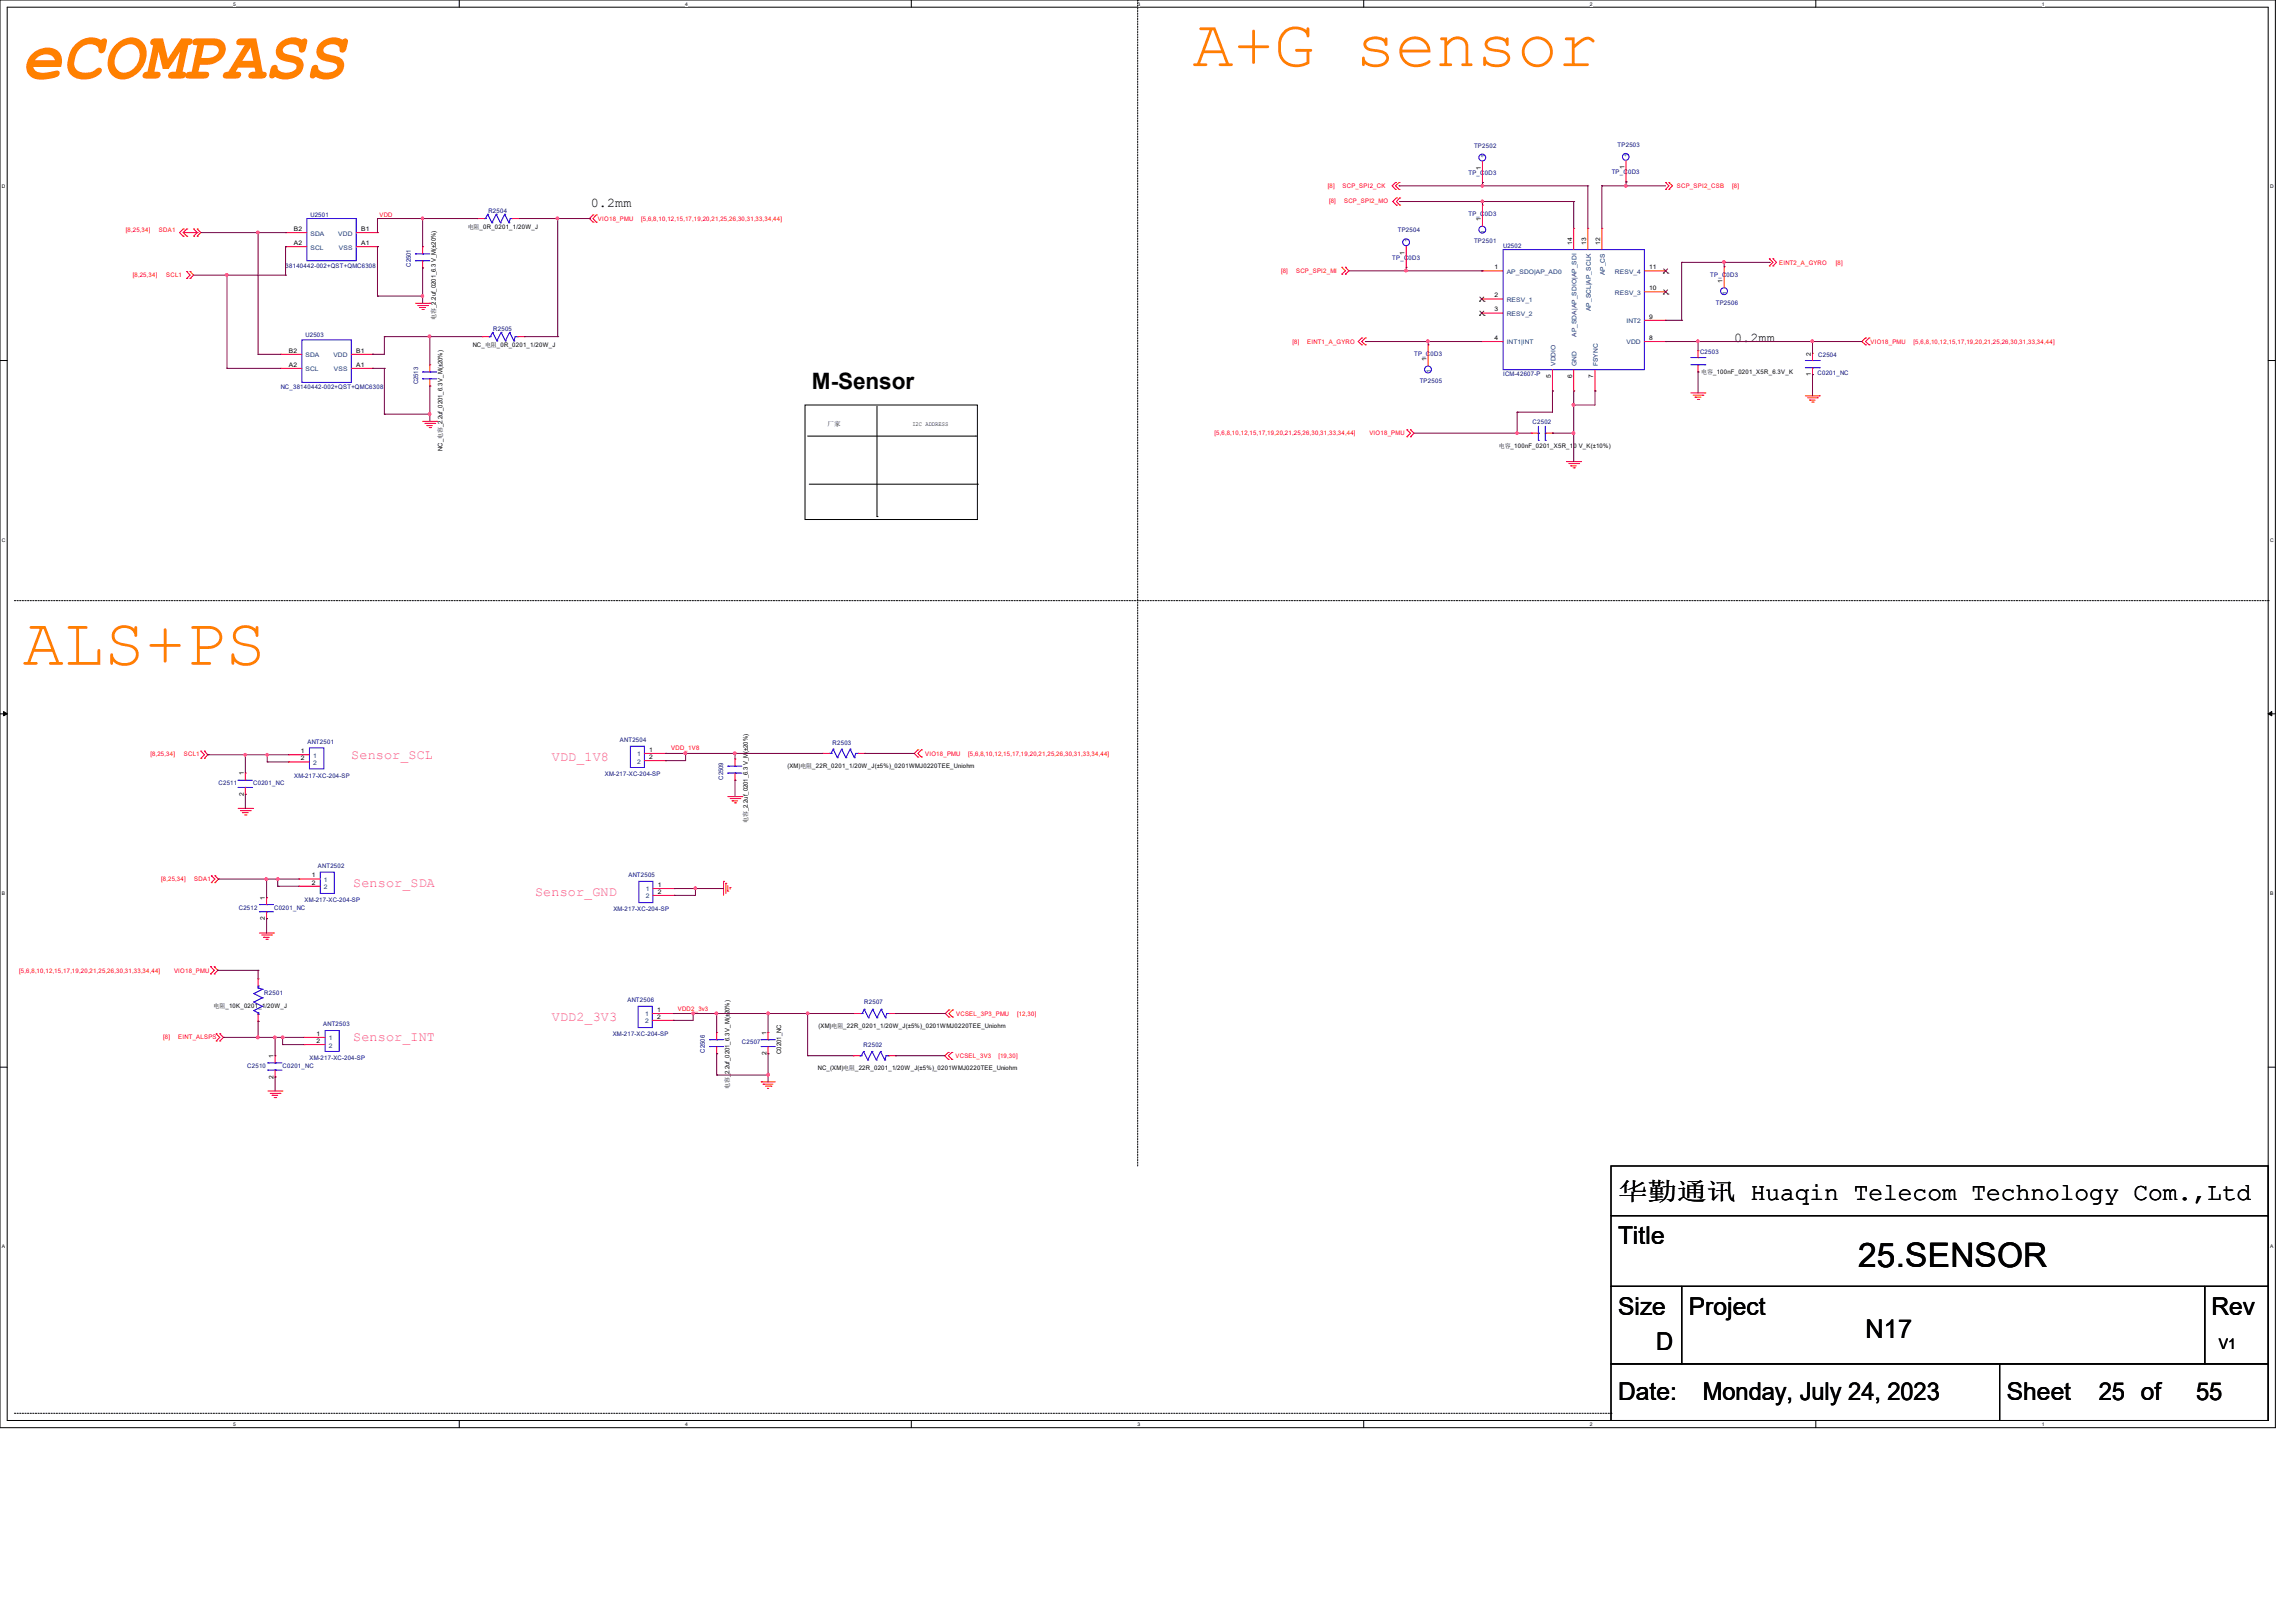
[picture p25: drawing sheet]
<svg xmlns="http://www.w3.org/2000/svg" width="297mm" height="210mm" viewBox="0 0 297 210" stroke-linecap="round" stroke-linejoin="round" font-family="sans-serif">
<defs><g id="words">
<g font-size="8.8" fill="#ff8000">
<text x="2.8" y="10.2">eCOMPASS</text>
<text x="154.3" y="8.6">A+G sensor</text>
<text x="3" y="86">ALS+PS</text>
</g>
<text font-size="4.4" x="240.5" y="163.9">25.SENSOR</text>
<text font-size="3.3" x="241.4" y="173.1">N17</text>
<g font-size="3.2">
<text x="209.4" y="155.2">华勤通讯 Huaqin Telecom Technology Com.,Ltd</text>
<text x="209.4" y="161">Title</text>
<text x="209.4" y="170.2">Size</text>
<text x="218.6" y="170.2">Project</text>
<text x="286.2" y="170.2">Rev</text>
<text x="214.3" y="174.8">D</text>
<text x="209.4" y="181.1">Date:</text>
<text x="220.4" y="181.1">Monday, July 24, 2023</text>
<text x="259.7" y="181.1">Sheet</text>
<text x="271.6" y="181.1">25 of</text>
<text x="284.2" y="181.1">55</text>
</g>
<text font-size="2.9" x="105.1" y="50.4">M-Sensor</text>
<text font-size="1.9" x="287.2" y="174.5">V1</text>
<g font-size="1.7">
<text x="76.5" y="26.8">0.2mm</text>
<text x="224.4" y="44.2">0.2mm</text>
</g>
<g font-size="1.7" fill="#f0f">
<text x="45.5" y="98.2">Sensor_SCL</text>
<text x="71.4" y="98.5">VDD_1V8</text>
<text x="45.7" y="114.8">Sensor_SDA</text>
<text x="69.3" y="115.9">Sensor_GND</text>
<text x="45.7" y="134.7">Sensor_INT</text>
<text x="71.4" y="132.2">VDD2_3V3</text>
</g>
<g font-size=".8" fill="#000080">
<text x="190" y="22.6">TP_C0D3</text>
<text x="190.8" y="19.2">TP2502</text>
<text x="208.6" y="22.5">TP_C0D3</text>
<text x="209.3" y="19">TP2503</text>
<text x="40.2" y="28.1">U2501</text>
<text x="63.2" y="27.6">R2504</text>
<text x="190" y="27.9">TP_C0D3</text>
<text x="37" y="34.6">38140442-002+QST+QMC6308</text>
<text x="53.2" y="34.5" transform="rotate(-90 53.2 34.5)">C2501</text>
<text x="180.2" y="33.6">TP_C0D3</text>
<text x="180.9" y="30.1">TP2504</text>
<text x="190.8" y="31.5">TP2501</text>
<text x="194.5" y="32.1">U2502</text>
<text x="221.3" y="35.9">TP_C0D3</text>
<text x="222" y="39.5">TP2506</text>
<text x="39.5" y="43.6">U2503</text>
<text x="63.8" y="42.8">R2505</text>
<text x="183" y="46.1">TP_C0D3</text>
<text x="220" y="45.8">C2503</text>
<text x="235.3" y="46.1">C2504</text>
<text x="36.3" y="50.3">NC_38140442-002+QST+QMC6308</text>
<text x="54.1" y="49.7" transform="rotate(-90 54.1 49.7)">C2513</text>
<text x="183.7" y="49.6">TP2505</text>
<text x="194.5" y="48.6">ICM-42607-P</text>
<text x="235.2" y="48.5">C0201_NC</text>
<text x="198.3" y="54.8">C2502</text>
<text x="28.3" y="101.6">C2511</text>
<text x="32.8" y="101.6">C0201_NC</text>
<text x="38.1" y="100.6">XM-217-XC-204-SP</text>
<text x="39.8" y="96.2">ANT2501</text>
<text x="78.3" y="100.5">XM-217-XC-204-SP</text>
<text x="80.2" y="96.1">ANT2504</text>
<text x="93.6" y="100.9" transform="rotate(-90 93.6 100.9)">C2509</text>
<text x="107.7" y="96.3">R2503</text>
<text x="41.2" y="112.3">ANT2502</text>
<text x="81.3" y="113.5">ANT2505</text>
<text x="30.9" y="117.7">C2512</text>
<text x="35.5" y="117.7">C0201_NC</text>
<text x="39.4" y="116.7">XM-217-XC-204-SP</text>
<text x="79.4" y="117.9">XM-217-XC-204-SP</text>
<text x="34.2" y="128.7">R2501</text>
<text x="81.2" y="129.7">ANT2506</text>
<text x="111.9" y="130">R2507</text>
<text x="40" y="137.2">XM-217-XC-204-SP</text>
<text x="41.8" y="132.8">ANT2503</text>
<text x="79.3" y="134.1">XM-217-XC-204-SP</text>
<text x="91.2" y="136.2" transform="rotate(-90 91.2 136.2)">C2506</text>
<text x="96" y="135.1">C2507</text>
<text x="111.8" y="135.5">R2502</text>
<text x="32" y="138.2">C2510</text>
<text x="36.6" y="138.2">C0201_NC</text>
</g>
<g font-size=".8">
<text x="191.6" y="22" transform="rotate(-90 191.6 22)">1</text>
<text x="210.2" y="21.9" transform="rotate(-90 210.2 21.9)">1</text>
<text x="38" y="29.9">B2</text>
<text x="46.7" y="29.9">B1</text>
<text x="60.5" y="29.6">电阻_0R_0201_1/20W_J</text>
<text x="191.6" y="28.7" transform="rotate(-90 191.6 28.7)">1</text>
<text x="38" y="31.7">A2</text>
<text x="46.7" y="31.7">A1</text>
<text x="181.8" y="32.9" transform="rotate(-90 181.8 32.9)">1</text>
<text x="193.4" y="34.8">1</text>
<text x="203.4" y="31.7" transform="rotate(-90 203.4 31.7)">14</text>
<text x="205.3" y="31.7" transform="rotate(-90 205.3 31.7)">13</text>
<text x="207.1" y="31.7" transform="rotate(-90 207.1 31.7)">12</text>
<text x="213.5" y="34.8">11</text>
<text x="56.4" y="41.4" transform="rotate(-90 56.4 41.4)">电容_2.2uf_0201_6.3 V_M(±20%)</text>
<text x="193.4" y="38.5">2</text>
<text x="193.4" y="40.3">3</text>
<text x="213.5" y="41.2">9</text>
<text x="213.5" y="37.5">10</text>
<text x="222.9" y="36.6" transform="rotate(-90 222.9 36.6)">1</text>
<text x="37.4" y="47.5">A2</text>
<text x="37.4" y="45.6">B2</text>
<text x="46.1" y="47.5">A1</text>
<text x="46.1" y="45.6">B1</text>
<text x="61.2" y="44.9">NC_电阻_0R_0201_1/20W_J</text>
<text x="184.6" y="46.7" transform="rotate(-90 184.6 46.7)">1</text>
<text x="193.4" y="44">4</text>
<text x="213.5" y="44">8</text>
<text x="234.3" y="46" transform="rotate(-90 234.3 46)">2</text>
<text x="200.7" y="48.9" transform="rotate(-90 200.7 48.9)">5</text>
<text x="203.4" y="48.9" transform="rotate(-90 203.4 48.9)">6</text>
<text x="206.2" y="48.9" transform="rotate(-90 206.2 48.9)">7</text>
<text x="220.2" y="48.3">电容_100nF_0201_X5R_6.3V_K</text>
<text x="234.3" y="48.7" transform="rotate(-90 234.3 48.7)">1</text>
<text x="57.3" y="58.3" transform="rotate(-90 57.3 58.3)">NC_电容_2.2uf_0201_6.3 V_M(±20%)</text>
<text x="107.1" y="55.1">厂家</text>
<text x="118.1" y="55.1">I2C ADDRESS</text>
<text x="194" y="57.9">电容_100nF_0201_X5R_10 V_K(±10%)</text>
<text x="31.5" y="100.3" transform="rotate(-90 31.5 100.3)">1</text>
<text x="38.9" y="97.4">1</text>
<text x="38.9" y="98.4">2</text>
<text x="84" y="97.3">1</text>
<text x="84" y="98.2">2</text>
<text x="101.9" y="99.4">(XM)电阻_22R_0201_1/20W_J(±5%)_0201WMJ0220TEE_Uniohm</text>
<text x="31.5" y="103" transform="rotate(-90 31.5 103)">2</text>
<text x="96.8" y="106.5" transform="rotate(-90 96.8 106.5)">电容_2.2uf_0201_6.3 V_M(±20%)</text>
<text x="40.3" y="113.5">1</text>
<text x="34.3" y="119.1" transform="rotate(-90 34.3 119.1)">2</text>
<text x="34.3" y="116.4" transform="rotate(-90 34.3 116.4)">1</text>
<text x="40.3" y="114.5">2</text>
<text x="85.1" y="114.8">1</text>
<text x="85.1" y="115.7">2</text>
<text x="27.6" y="130.4">电阻_10K_0201_1/20W_J</text>
<text x="85" y="130.9">1</text>
<text x="85" y="131.8">2</text>
<text x="35.4" y="136.9" transform="rotate(-90 35.4 136.9)">1</text>
<text x="41" y="134">1</text>
<text x="41" y="135">2</text>
<text x="99.2" y="136.5" transform="rotate(-90 99.2 136.5)">2</text>
<text x="99.2" y="133.9" transform="rotate(-90 99.2 133.9)">1</text>
<text x="101.1" y="136.4" transform="rotate(-90 101.1 136.4)">C0201_NC</text>
<text x="105.9" y="133">(XM)电阻_22R_0201_1/20W_J(±5%)_0201WMJ0220TEE_Uniohm</text>
<text x="35.4" y="139.6" transform="rotate(-90 35.4 139.6)">2</text>
<text x="94.4" y="140.9" transform="rotate(-90 94.4 140.9)">电容_2.2uf_0201_6.3 V_M(±20%)</text>
<text x="105.8" y="138.5">NC_(XM)电阻_22R_0201_1/20W_J(±5%)_0201WMJ0220TEE_Uniohm</text>
</g>
<g font-size=".8" fill="#004080">
<text x="192.2" y="20.4" transform="rotate(-90 192.2 20.4)">1</text>
<text x="210.8" y="20.3" transform="rotate(-90 210.8 20.3)">1</text>
<text x="40.2" y="32.3">SCL</text>
<text x="40.2" y="30.5">SDA</text>
<text x="43.8" y="30.5">VDD</text>
<text x="43.9" y="32.3">VSS</text>
<text x="182.4" y="31.4" transform="rotate(-90 182.4 31.4)">1</text>
<text x="192.2" y="30.2" transform="rotate(-90 192.2 30.2)">1</text>
<text x="195" y="35.4">AP_SDO|AP_AD0</text>
<text x="207.7" y="35.6" transform="rotate(-90 207.7 35.6)">AP_CS</text>
<text x="209" y="35.4">RESV_4</text>
<text x="195" y="39.1">RESV_1</text>
<text x="195" y="40.9">RESV_2</text>
<text x="205.9" y="40.3" transform="rotate(-90 205.9 40.3)">AP_SCL|AP_SCLK</text>
<text x="209" y="38.1">RESV_3</text>
<text x="210.5" y="41.8">INT2</text>
<text x="223.5" y="38.2" transform="rotate(-90 223.5 38.2)">1</text>
<text x="39.5" y="46.2">SDA</text>
<text x="43.1" y="46.2">VDD</text>
<text x="195" y="44.6">INT1|INT</text>
<text x="201.3" y="47.4" transform="rotate(-90 201.3 47.4)">VDDIO</text>
<text x="204" y="47.4" transform="rotate(-90 204 47.4)">GND</text>
<text x="204" y="43.6" transform="rotate(-90 204 43.6)">AP_SDA|AP_SDIO|AP_SDI</text>
<text x="206.8" y="47.4" transform="rotate(-90 206.8 47.4)">FSYNC</text>
<text x="210.5" y="44.6">VDD</text>
<text x="39.5" y="48">SCL</text>
<text x="43.2" y="48">VSS</text>
<text x="185.2" y="48.3" transform="rotate(-90 185.2 48.3)">1</text>
<text x="40.5" y="98">1</text>
<text x="40.5" y="99">2</text>
<text x="82.5" y="97.9">1</text>
<text x="82.5" y="98.8">2</text>
<text x="41.9" y="114.1">1</text>
<text x="41.9" y="115.1">2</text>
<text x="83.6" y="115.4">1</text>
<text x="83.6" y="116.2">2</text>
<text x="83.5" y="131.5">1</text>
<text x="42.5" y="134.6">1</text>
<text x="42.5" y="135.5">2</text>
<text x="83.5" y="132.4">2</text>
</g>
<g font-size=".8" fill="#f00">
<text x="49.1" y="28.1">VDD</text>
<text x="77.4" y="28.6">VIO18_PMU</text>
<text x="83" y="28.6">[5,6,8,10,12,15,17,19,20,21,25,26,30,31,33,34,44]</text>
<text x="171.8" y="24.4">[8]</text>
<text x="172" y="26.3">[8]</text>
<text x="173.7" y="24.4">SCP_SPI2_CK</text>
<text x="174" y="26.3">SCP_SPI2_MO</text>
<text x="217" y="24.3">SCP_SPI2_CSB</text>
<text x="224.2" y="24.3">[8]</text>
<text x="16.3" y="30.1">[8,25,34]</text>
<text x="17.2" y="35.9">[8,25,34]</text>
<text x="20.6" y="30.1">SDA1</text>
<text x="21.5" y="35.9">SCL1</text>
<text x="165.8" y="35.3">[8]</text>
<text x="167.7" y="35.3">SCP_SPI2_MI</text>
<text x="230.3" y="34.2">EINT2_A_GYRO</text>
<text x="237.6" y="34.2">[8]</text>
<text x="167.3" y="44.5">[8]</text>
<text x="169.2" y="44.5">EINT1_A_GYRO</text>
<text x="242.1" y="44.5">VIO18_PMU</text>
<text x="247.7" y="44.5">[5,6,8,10,12,15,17,19,20,21,25,26,30,31,33,34,44]</text>
<text x="157.2" y="56.3">[5,6,8,10,12,15,17,19,20,21,25,26,30,31,33,34,44]</text>
<text x="177.2" y="56.3">VIO18_PMU</text>
<text x="19.5" y="97.9">[8,25,34]</text>
<text x="23.8" y="97.9">SCL1</text>
<text x="86.9" y="97.1">VDD_1V8</text>
<text x="119.7" y="97.8">VIO18_PMU</text>
<text x="125.3" y="97.8">[5,6,8,10,12,15,17,19,20,21,25,26,30,31,33,34,44]</text>
<text x="20.9" y="114">[8,25,34]</text>
<text x="25.1" y="114">SDA1</text>
<text x="2.5" y="125.9">[5,6,8,10,12,15,17,19,20,21,25,26,30,31,33,34,44]</text>
<text x="22.5" y="125.9">VIO18_PMU</text>
<text x="87.7" y="130.8">VDD2_3v3</text>
<text x="123.7" y="131.4">VCSEL_3P3_PMU</text>
<text x="131.6" y="131.4">[12,30]</text>
<text x="21.1" y="134.4">[8]</text>
<text x="23.1" y="134.4">EINT_ALSPS</text>
<text x="123.7" y="136.9">VCSEL_3V3</text>
<text x="129.2" y="136.9">[19,30]</text>
</g>
<g font-size=".6">
<text x="30.2" y=".7">5</text>
<text x="88.7" y=".7">4</text>
<text x="147.2" y=".7">3</text>
<text x="205.7" y=".7">2</text>
<text x="264.2" y=".7">1</text>
<text x=".3" y="24.4">D</text>
<text x="293.8" y="24.4">D</text>
<text x=".3" y="70.1">C</text>
<text x="293.8" y="70.1">C</text>
<text x=".3" y="115.8">B</text>
<text x="293.8" y="115.8">B</text>
<text x=".3" y="161.5">A</text>
<text x="293.8" y="161.5">A</text>
<text x="30.2" y="184.5">5</text>
<text x="88.7" y="184.5">4</text>
<text x="147.2" y="184.5">3</text>
<text x="205.7" y="184.5">2</text>
<text x="264.2" y="184.5">1</text>
</g>
</g></defs>
<path d="M0 0h294.5v184.7h-294.5zM.9 .9h292.6v182.9h-292.6z" fill="none" stroke="#000" stroke-width=".13"/>
<g fill="#fff">
<path d="M30.2 .1h.3v.7h-.3z"/>
<path d="M30.2 183.9h.3v.8h-.3z"/>
</g>
<path d="M59.4 0v.9M59.4 183.8v.9" fill="none" stroke="#000" stroke-width=".13"/>
<g fill="#fff">
<path d="M88.7 .1h.3v.7h-.3z"/>
<path d="M88.7 183.9h.3v.8h-.3z"/>
</g>
<path d="M117.9 0v.9M117.9 183.8v.9" fill="none" stroke="#000" stroke-width=".13"/>
<g fill="#fff">
<path d="M147.2 .1h.3v.7h-.3z"/>
<path d="M147.2 183.9h.3v.8h-.3z"/>
</g>
<path d="M176.5 0v.9M176.5 183.8v.9" fill="none" stroke="#000" stroke-width=".13"/>
<g fill="#fff">
<path d="M205.7 .1h.4v.7h-.4z"/>
<path d="M205.7 183.9h.4v.8h-.4z"/>
</g>
<path d="M235 0v.9M235 183.8v.9" fill="none" stroke="#000" stroke-width=".13"/>
<g fill="#fff">
<path d="M264.2 .1h.4v.7h-.4z"/>
<path d="M264.2 183.9h.4v.8h-.4z"/>
<path d="M.3 23.8h.4v.7h-.4z"/>
<path d="M293.8 23.8h.5v.7h-.5z"/>
<path d="M.3 69.5h.4v.7h-.4z"/>
<path d="M293.8 69.5h.5v.7h-.5z"/>
</g>
<path d="M0 46.7h.9M293.5 46.7h1" fill="none" stroke="#000" stroke-width=".13"/>
<g fill="#fff">
<path d="M.3 115.2h.4v.8h-.4z"/>
<path d="M293.8 115.2h.4v.8h-.4z"/>
</g>
<path d="M0 92.4h.9M293.5 92.4h1" fill="none" stroke="#000" stroke-width=".13"/>
<path d="M.5 92.1l.4 .3-.4 .2zM293.5 92.4l.5-.3v.5z" fill="#000" stroke="#000" stroke-width=".13"/>
<g fill="#fff">
<path d="M.3 161h.3v.7h-.3z"/>
<path d="M293.8 161h.4v.7h-.4z"/>
</g>
<g fill="none" stroke="#000" stroke-width=".13">
<path d="M104.2 52.4h22.3v14.8h-22.3zM104.5 56.4h21.8M113.5 52.6v14.2M126.3 56.4h.1M104.7 62.7h21.8M113.5 66.8h.1M126.5 62.7h.1M0 138.1h.9M293.5 138.1h1M208.5 157.3h85v9.2h-85zM208.5 150.9h85v6.4h-85zM208.5 166.5h9.1v10h-9.1z"/>
<path d="M208.5 176.5h50.3v7.3h-50.3zM217.6 166.5h67.7v10h-67.7zM258.8 176.5h34.7v7.3h-34.7zM285.3 166.5h8.2v10h-8.2z"/>
</g>
<path d="M147.2 0h.1M1.9 77.7h291.6M293.5 77.7h.1M147.2 150.9v-150.9M1.9 182.9h206.6M208.5 182.9h.1" fill="none" stroke="#000" stroke-width=".13" stroke-dasharray=".2 .2"/>
<g fill="none" stroke="#f00" stroke-width=".13">
<path d="M23.7 29.6h.1M23.7 30.6h.1M23.7 29.6l-.5 .5 .5 .5M23.7 30.1l.5 .5M23.7 30.1h1.8M24.2 29.6h.1M24.2 30.6h.1M24.2 35.1h.1M24.2 36h.1M24.2 29.6l-.5 .5M24.2 35.1l.4 .5-.4 .4M24.6 36h.1"/>
<path d="M24.6 35.1h.1M24.6 35.1l.5 .5-.5 .4M25.1 29.6h.1M25.1 30.6h.1M25.1 29.6l.4 .5M25.5 30.6h.1M25.5 29.6h.1M25.5 30.1h.1M25.5 29.6l.5 .5-.5 .5M25.5 30.1l-.4 .5M37 31.9h.1M37 30.1h.1"/>
<path d="M37 30.1h2.7M37 31.9h2.7M46.1 30.1h2.8M46.1 31.9h2.8M48.9 31.9h.1M48.9 30.1h.1M53.8 39.2h1.8M54.1 39.5h1.2M54.3 39.8h.1M54.3 39.8h.8M54.7 31.9h.1M54.7 34.7h.1"/>
<path d="M54.7 31.9v1M54.7 33.7v1M55.3 39.5h.1M55.6 39.2h.1M61.7 28.3h.1M61.7 28.3h1M66.3 28.3h.9M67.2 28.3h.1M76.8 27.8h.1M76.8 28.7h.1M76.8 27.8l-.5 .5 .5 .4M77.2 28.7h.1"/>
<path d="M77.2 27.8h.1M77.2 27.8l-.4 .5 .4 .4M173.7 35.5h.1M173.7 34.6h.1M173.7 34.6l.4 .5-.4 .4M174.1 34.6h.1M174.1 35.5h.1M174.1 34.6l.5 .5-.5 .4M180.6 24.5h.1M180.6 23.6h.1M180.6 23.6l-.4 .4 .4 .5M180.7 26.5h.1"/>
<path d="M180.7 25.6h.1M180.7 25.6l-.4 .5 .4 .4M181.1 24.5h.1M181.1 23.6h.1M181.1 23.6l-.5 .4 .5 .5M181.1 26.5h.1M181.1 25.6h.1M181.1 25.6l-.4 .5 .4 .4M182 34.6h.1M182 31.8v2.8M191.8 35.1h.1M191.8 38.7h.1"/>
<path d="M191.8 35.1h2.7M191.8 38.7h2.7M191.9 23.6h.1M191.9 26.5h.1M191.9 20.9v2.7M191.9 26.5v2.8M203.7 29.5h.1M203.7 29.5v2.8M205.5 29.5h.1M205.5 29.5v2.8M207.3 29.5h.1M207.3 29.5v2.8"/>
<path d="M210.4 23.5h.1M210.4 20.8v2.7M212.8 35.1h2.8M212.8 37.8h2.8M215.6 24.5h.1M215.6 23.6h.1M215.6 37.8h.1M215.6 35.1h.1M215.6 23.6l.4 .4-.4 .5M216 24.5h.1M216 23.6h.1M216 23.6l.5 .4-.5 .5"/>
<path d="M223.1 34.5h.1M223.1 34.5v2.8M229 34.4h.1M229 33.5h.1M229 33.5l.4 .5-.4 .4M229.4 34.4h.1M229.4 33.5h.1M229.4 33.5l.5 .5-.5 .4M36.3 47.7h.1M36.3 45.8h.1M36.3 47.7h2.8M36.3 45.8h2.8"/>
<path d="M45.5 47.7h2.7M45.5 45.8h2.7M48.2 47.7h.1M48.2 45.8h.1M54.6 40h.2M54.7 54.5h1.8M54.8 40h.1M55 54.8h1.3M55.2 55.1h.1M55.2 55.1h.8M55.5 55.3h.2M55.6 47.2h.1"/>
<path d="M55.6 50h.1M55.6 47.2v.9M55.6 49v1M55.7 55.3h.1M56.3 54.8h.1M56.5 54.5h.1M62.4 43.6h.1M62.4 43.6h.9M67 43.6h.9M67.9 43.6h.1M176.2 43.7h.1M176.2 44.6h.1"/>
<path d="M176.2 43.7l-.4 .5 .4 .4M176.7 43.7h.1M176.7 44.6h.1M176.7 43.7l-.5 .5 .5 .4M182.1 55.6h.1M182.1 56.5h.1M182.1 55.6l.4 .4-.4 .5M182.5 56.5h.1M182.5 55.6h.1M182.5 55.6l.5 .4-.5 .5M184.8 44.6h.1M184.8 44.6v2.8"/>
<path d="M191.8 40.5h.1M191.8 44.2h.1M191.8 40.5h2.7M191.8 44.2h2.7M198.2 56h.1M198.2 56h.9M200 56h.9M200.9 56h.1M200.9 50.6h.1M200.9 47.8v2.8M202.7 59.7h1.9M203 60h1.3"/>
<path d="M203.7 50.6h.1M203.7 47.8v2.8M204.3 60h.1M204.6 59.7h.1M206.4 50.6h.1M206.4 47.8v2.8M212.8 44.2h2.8M212.8 41.4h2.8M215.6 44.2h.1M215.6 41.4h.1M218.8 50.8h1.8M219.1 51.1h1.3"/>
<path d="M219.4 51.4h.1M219.4 51.4h.7M219.7 51.7h.1M219.8 48.1h.1M219.8 45.4h.1M219.8 45.4v.9M219.8 47.2v.9M219.8 51.7h.1M220.4 51.1h.1M220.6 50.8h.1M233.6 51.2h1.9M233.9 51.5h1.3"/>
<path d="M234.2 51.8h.1M234.2 51.8h.7M234.5 52h.2M234.6 48.5h.1M234.6 45.7h.1M234.6 45.7v1M234.6 47.6v.9M234.7 52h.1M235.2 51.5h.1M235.5 51.2h.1M241.4 43.7h.1M241.4 44.6h.1"/>
<path d="M241.4 43.7l-.4 .5 .4 .4M241.9 44.6h.1M241.9 43.7h.1M241.9 43.7l-.5 .5 .5 .4M203.3 60.3h.1M203.3 60.3h.7M203.6 60.5h.2M203.8 60.5h.1M26 98.1h.1M26 97.2h.1M26 97.2l.5 .5-.5 .4M26.5 97.2h.1"/>
<path d="M26.5 98.1h.1M26.5 97.2l.4 .5-.4 .4M37.3 97.7h.1M37.3 98.6h.1M37.3 97.7h2.7M37.3 98.6h2.7M83.4 97.5h2.7M83.4 98.4h2.7M86.1 97.5h.1M86.1 98.4h.1M95.1 98.2h.1M95.1 98.2v.9"/>
<path d="M106.5 97.5h.1M106.5 97.5h.9M111 97.5h.9M111.9 97.5h.1M118.8 97h.1M118.8 98h.1M118.8 97l-.5 .5 .5 .5M119.3 98h.1M119.3 97h.1M119.3 97l-.5 .5 .5 .5M27.3 114.2h.1M27.3 113.3h.1"/>
<path d="M27.3 113.3l.5 .4-.5 .5M27.8 113.3h.1M27.8 114.2h.1M27.8 113.3l.5 .4-.5 .5M30.8 104.6h1.9M31.1 104.9h1.3M31.4 105.2h.1M31.4 105.2h.7M31.7 105.5h.1M31.7 100h.1M31.7 102.8h.1M31.7 100v1"/>
<path d="M31.7 101.9v.9M31.8 105.5h.1M32.4 104.9h.1M32.7 104.6h.1M34.5 116.2h.1M34.5 118.9h.1M34.5 116.2v.9M34.5 118v.9M38.7 113.7h.1M38.7 114.7h.1M38.7 113.7h2.7M38.7 114.7h2.7"/>
<path d="M84.5 115h2.7M84.5 115.9h2.7M87.2 115h.1M87.2 115.9h.1M93.6 114h.1M93.6 114v1.9M93.9 114.3h.1M93.9 114.3v1.3M94.2 115.3h.1M94.2 103.1h1.8M94.2 114.6v.7M94.5 114.9h.1"/>
<path d="M94.5 103.3h1.3M94.5 114.9v.2M94.7 103.6h.1M94.7 103.6h.8M95 103.9h.2M95.1 101h.1M95.1 100v1M95.2 103.9h.1M95.8 103.3h.1M96 103.1h.1M27.3 126h.1M27.3 125.1h.1"/>
<path d="M27.3 125.1l.4 .5-.4 .4M27.7 125.1h.1M27.7 126h.1M27.7 125.1l.5 .5-.5 .4M28 134.7h.1M28 133.8h.1M28 133.8l.4 .4-.4 .5M28.4 133.8h.1M28.4 134.7h.1M28.4 133.8l.5 .4-.5 .5M33.4 132.2h.1M33.4 126.7h.1"/>
<path d="M33.4 126.7v.9M33.4 131.2v1M33.6 120.7h1.8M33.9 121h1.2M34.1 121.3h.1M34.1 121.3h.7M34.4 121.5h.2M34.6 121.5h.1M35.1 121h.1M35.4 120.7h.1M35.6 136.6h.1M35.6 139.4h.1"/>
<path d="M35.6 136.6v.9M35.6 138.5v.9M39.3 134.2h.1M39.3 135.2h.1M39.3 134.2h2.8M39.3 135.2h2.8M84.4 131.1h2.8M84.4 132h2.8M87.2 131.1h.1M87.2 132h.1M92.8 133.6h.1M92.8 136.4h.1"/>
<path d="M92.8 133.6v.9M92.8 135.4v1M98.5 140h.1M98.5 140h1.8M99.4 133.6h.1M99.4 136.4h.1M99.4 133.6v.9M99.4 135.4v1M110.4 136.6h.1M110.4 136.6h.9M110.5 131.1h.1M110.5 131.1h.9"/>
<path d="M115 136.6h.9M115.1 131.1h.9M115.9 136.6h.1M116 131.1h.1M122.7 136.2h.1M122.7 137.1h.1M122.7 136.2l-.4 .4 .4 .5M122.8 130.7h.1M122.8 131.6h.1M122.8 130.7l-.5 .4 .5 .5M123.2 137.1h.1M123.2 136.2h.1"/>
<path d="M123.2 136.2l-.5 .4 .5 .5M123.3 131.6h.1M123.3 130.7h.1M123.3 130.7l-.5 .4 .5 .5M34.7 141.2h1.8M35 141.5h1.2M35.2 141.7h.1M35.2 141.7h.7M35.5 142h.2M35.7 142h.1M36.2 141.5h.1M36.5 141.2h.1"/>
<path d="M98.8 140.3h.1M98.8 140.3h1.2M99.1 140.5h.7M99.3 140.8h.1M99.3 140.8h.2M99.8 140.5h.1"/>
</g>
<g fill="none" stroke="#00f" stroke-width=".13">
<path d="M39.7 28.3h6.4v5.4h-6.4zM53.8 32.9h.1M53.8 33.7h.1M53.8 32.9h1.8M53.8 33.7h1.8M54.7 32.9h.1M54.7 33.7h.1M62.7 28.3h.1M62.8 28.3h.1M63.1 27.7h.1M63.1 27.7l.6 1.1M63.1 27.7l-.3 .6"/>
<path d="M63.7 28.8h.1M64.2 27.7h.1M64.2 27.7l.6 1.1M64.2 27.7l-.5 1.1M64.8 28.8h.1M65.3 27.7h.1M65.3 27.7l.6 1.1M65.3 27.7l-.5 1.1M65.9 28.8h.1M66 28.3h.1M66 28.3h.3M66 28.3l-.1 .5"/>
<path d="M66.3 28.3h.1M194.5 32.3h18.3v15.5h-18.3zM39.1 44h6.4v5.5h-6.4zM54.7 48.1h.1M54.7 49h.1M54.7 48.1h1.8M54.7 49h1.8M55.6 48.1h.1M55.6 49h.1M63.3 43.6h.1M63.3 43.6h.2M63.5 43.6h.1"/>
<path d="M63.8 43h.1M63.8 43l.5 1.1M63.8 43l-.3 .6M64.3 44.1h.1M64.9 43h.1M64.9 43l.5 1.1M64.9 43l-.6 1.1M65.4 44.1h.1M66 43h.1M66 43l.5 1.1M66 43l-.6 1.1M66.5 44.1h.1"/>
<path d="M66.7 43.6h.1M66.7 43.6h.3M66.7 43.6l-.2 .5M67 43.6h.1M199.1 56h.1M199.1 57h.1M199.1 55.2v1.8M200 57h.1M200 56h.1M200 55.2v1.8M218.8 47.2h1.8M218.8 46.3h1.8"/>
<path d="M219.8 47.2h.1M219.8 46.3h.1M220.6 47.2h.1M220.6 46.3h.1M233.6 47.6h1.9M233.6 46.7h1.9M234.6 47.6h.1M234.6 46.7h.1M235.5 47.6h.1M235.5 46.7h.1M40 96.8h1.9v2.7h-1.9zM81.6 96.6h1.8v2.7h-1.8z"/>
<path d="M94.2 99.1h.1M94.2 99.1h1.8M95.1 99.1h.1M107.4 97.5h.1M107.4 97.5h.2M107.6 97.5h.1M107.8 96.9h.1M107.8 96.9l.6 1.1M107.8 96.9l-.2 .6M108.4 98h.1M108.9 96.9h.1M108.9 96.9l.6 1.1"/>
<path d="M108.9 96.9l-.5 1.1M109.5 98h.1M110 96.9h.1M110 96.9l.6 1.1M110 96.9l-.5 1.1M110.6 98h.1M110.7 97.5h.1M110.7 97.5h.3M110.7 97.5l-.1 .5M111 97.5h.1M30.8 101h.1M30.8 101.9h.1"/>
<path d="M30.8 101h1.9M30.8 101.9h1.9M31.7 101h.1M31.7 101.9h.1M33.6 117.1h.1M33.6 118h.1M33.6 117.1h1.8M33.6 118h1.8M34.5 117.1h.1M34.5 118h.1M41.4 112.9h1.9v2.7h-1.9zM82.7 114h1.8v2.8h-1.8z"/>
<path d="M94.2 100h.1M94.2 100h1.8M95.1 100h.1M32.9 128.6h.1M32.9 129.7h.1M32.9 130.8h.1M32.9 128.6l1.1 .5M32.9 129.7l1.1 .5M32.9 130.8l.5 .3M33.4 127.6h.1M33.4 131.2h.1M33.4 127.8h.1"/>
<path d="M33.4 131.1h.1M33.4 127.6v.2M33.4 131.1v.1M33.4 127.8l.6 .2M34 128h.1M34 129.1h.1M34 130.2h.1M34 128l-1.1 .6M34 129.1l-1.1 .6M34 130.2l-1.1 .6M34.7 137.5h.1M34.7 138.5h.1"/>
<path d="M34.7 137.5h1.8M34.7 138.5h1.8M35.6 137.5h.1M35.6 138.5h.1M42.1 133.3h1.8v2.8h-1.8zM82.6 130.2h1.8v2.8h-1.8zM91.8 134.5h.1M91.8 135.4h.1M91.8 134.5h1.8M91.8 135.4h1.8M92.8 134.5h.1M92.8 135.4h.1"/>
<path d="M98.5 134.5h.1M98.5 135.4h.1M98.5 134.5h1.8M98.5 135.4h1.8M99.4 134.5h.1M99.4 135.4h.1M111.3 136.6h.1M111.3 136.6h.2M111.4 131.1h.1M111.4 131.1h.2M111.5 136.6h.1M111.6 131.1h.1"/>
<path d="M111.8 136.1h.1M111.8 136.1l.5 1.1M111.8 136.1l-.3 .5M111.8 130.6h.1M111.8 130.6l.6 1.1M111.8 130.6l-.2 .5M112.3 137.2h.1M112.4 131.7h.1M112.9 136.1h.1M112.9 136.1l.5 1.1M112.9 136.1l-.6 1.1M112.9 130.6h.1"/>
<path d="M112.9 130.6l.6 1.1M112.9 130.6l-.5 1.1M113.4 137.2h.1M113.5 131.7h.1M114 136.1h.1M114 136.1l.5 1.1M114 136.1l-.6 1.1M114 130.6h.1M114 130.6l.6 1.1M114 130.6l-.5 1.1M114.5 137.2h.1M114.6 131.7h.1"/>
<path d="M114.7 136.6h.1M114.7 136.6h.3M114.7 136.6l-.2 .6M114.8 131.1h.1M114.8 131.1h.3M114.8 131.1l-.2 .6M115 136.6h.1M115.1 131.1h.1"/>
<circle cx="182" cy="31.3" r=".44"/>
<circle cx="191.8" cy="20.4" r=".44"/>
<circle cx="191.8" cy="29.7" r=".44"/>
<circle cx="210.4" cy="20.3" r=".43"/>
<circle cx="223.1" cy="37.7" r=".44"/>
<circle cx="184.8" cy="47.8" r=".44"/>
</g>
<g fill="none" stroke="#804000" stroke-width=".13">
<path d="M191.5 39h.1M191.5 38.4l.6 .6M192 38.4l-.5 .6M192.1 39h.1M215.3 38.1h.1M215.3 35.3h.1M215.3 37.5l.6 .6M215.3 34.8l.6 .5M215.8 37.5l-.5 .6M215.8 34.8l-.5 .5M215.9 38.1h.1M215.9 35.3h.1"/>
<path d="M191.5 40.8h.1M191.5 40.3l.6 .5M192 40.3l-.5 .5M192.1 40.8h.1"/>
</g>
<g fill="none" stroke="#800040" stroke-width=".13">
<path d="M25.1 35.6h11.9M26 30.1h11M29.4 35.6h.1M29.4 35.6v12.1M33.4 30.1h.1M33.4 30.1v15.7M37 31.9h.1M37 30.1h.1M37 35.6h.1M37 31.9v3.7M48.9 28.3h.1M48.9 31.9h.1"/>
<path d="M48.9 38.3h.1M48.9 28.3v1.8M48.9 31.9v6.4M48.9 28.3h12.8M48.9 38.3h5.8M54.7 28.3h.1M54.7 34.7h.1M54.7 38.3h.1M54.7 28.3v3.6M54.7 34.7v4.5M61.7 28.3h.1M67.2 28.3h9.1"/>
<path d="M72.2 28.3h.1M72.2 28.3v15.3M76.3 28.3h.1M174.6 35.1h17.2M181.1 24h.1M181.1 24h24.4M181.1 26.1h.1M181.1 26.1h22.6M182 35.1h.1M182 34.6v.5M191.8 35.1h.1M191.9 23.6h.1"/>
<path d="M191.9 24h.1M191.9 26.1h.1M191.9 23.6v.4M191.9 26.1v.4M203.7 26.1h.1M203.7 26.1v3.4M205.5 24h.1M205.5 24v5.5M207.3 24h.1M207.3 24h8.3M207.3 24v5.5M210.4 23.5h.1"/>
<path d="M210.4 24h.1M210.4 23.5v.5M217.6 34h.1M217.6 34v7.4M217.6 34h11.4M223.1 34h.1M223.1 34v.5M229 34h.1M29.4 47.7h.1M29.4 47.7h6.9M33.4 45.8h.1M33.4 45.8h2.9"/>
<path d="M48.2 45.8h.1M48.2 47.7h.1M48.2 47.7h1.5M49.7 43.6h.1M49.7 53.6h.1M49.7 47.7h.1M49.7 43.6h12.7M49.7 53.6h5.9M49.7 43.6v2.2h-1.5M49.7 47.7v5.9M55.6 43.6h.1M55.6 50h.1"/>
<path d="M55.6 53.6h.1M55.6 43.6v3.6M55.6 50v4.5M67.9 43.6h4.3M72.2 43.6h.1M176.7 44.2h.1M176.7 44.2h15.1M183 56h15.2M184.8 44.2h.1M184.8 44.2v.4M196.3 53.3h.1M196.3 56h.1"/>
<path d="M196.3 53.3v2.7M200.9 50.6h.1M200.9 56h.1M200.9 50.6v2.7h-4.6M200.9 56h2.8M203.7 50.6h.1M203.7 52.4h.1M203.7 56h.1M203.7 50.6v9.1M206.4 50.6h.1M206.4 50.6v1.8h-2.7M215.6 44.2h.1"/>
<path d="M215.6 44.2h25.4M215.6 41.4h2M217.6 41.4h.1M219.8 44.2h.1M219.8 48.1h.1M219.8 44.2v1.2M219.8 48.1v2.7M234.6 44.2h.1M234.6 48.5h.1M234.6 44.2v1.5M234.6 48.5v2.7M26.9 97.7h.1"/>
<path d="M26.9 97.7h10.4M31.7 97.7h.1M31.7 97.7v2.3M34.6 97.7h.1M34.6 98.6h.1M34.6 97.7v.9M34.6 98.6h2.7M86.1 97.5h.1M86.1 98.4h.1M86.1 97.5h20.4M88.7 97.5h.1M88.7 97.5v.9h-2.6"/>
<path d="M95.1 97.5h.1M95.1 97.5v.7M111.9 97.5h.1M111.9 97.5h6.4M28.3 113.7h.1M28.3 113.7h10.4M31.7 102.8h.1M31.7 102.8v1.8M34.5 113.7h.1M34.5 118.9h.1M34.5 113.7v2.5M34.5 118.9v1.8"/>
<path d="M35.9 113.7h.1M35.9 114.7h.1M35.9 113.7v1M35.9 114.7h2.8M87.2 115h.1M87.2 115.9h.1M87.2 115h6.4M90 115h.1M90 115v.9h-2.8M95.1 101h.1M95.1 101v2.1M28.2 125.6h.1"/>
<path d="M28.2 125.6h5.2M28.9 134.2h.1M28.9 134.2h10.4M33.4 125.6h.1M33.4 132.2h.1M33.4 134.2h.1M33.4 125.6v1.1M33.4 132.2v2M35.6 139.4h.1M35.6 134.2h.1M35.6 134.2v2.4M35.6 139.4v1.8"/>
<path d="M36.6 134.2h.1M36.6 135.2h.1M36.6 134.2v1M36.6 135.2h2.7M87.2 131.1h.1M87.2 132h.1M87.2 131.1h23.3M89.7 131.1h.1M89.7 131.1v.9h-2.5M92.8 131.1h.1M92.8 136.4h.1M92.8 139.1h.1"/>
<path d="M92.8 131.1v2.5M92.8 136.4v2.7M92.8 139.1h6.6M99.4 131.1h.1M99.4 136.4h.1M99.4 139.1h.1M99.4 131.1v2.5M99.4 136.4v3.6M104.5 131.1h.1M104.5 136.6h.1M104.5 131.1v5.5M104.5 136.6h5.9"/>
<path d="M115.9 136.6h.1M115.9 136.6h6.4M116 131.1h.1M116 131.1h6.3"/>
</g>
<g fill="#f0f" stroke="#f0f" stroke-width=".13">
<circle cx="234.5" cy="44.2" r=".17"/>
<circle cx="219.7" cy="44.1" r=".16"/>
<circle cx="54.7" cy="28.2" r=".16"/>
<circle cx="54.7" cy="38.3" r=".16"/>
<circle cx="95.1" cy="97.5" r=".17"/>
<circle cx="88.7" cy="97.5" r=".17"/>
<circle cx="34.5" cy="113.7" r=".17"/>
<circle cx="35.9" cy="113.7" r=".17"/>
<circle cx="90" cy="114.9" r=".16"/>
<circle cx="33.4" cy="134.2" r=".17"/>
<circle cx="89.7" cy="131.1" r=".17"/>
<circle cx="99.4" cy="131.1" r=".17"/>
<circle cx="92.7" cy="131.1" r=".17"/>
<circle cx="104.5" cy="131.1" r=".17"/>
<circle cx="36.6" cy="134.2" r=".17"/>
<circle cx="99.4" cy="139.1" r=".17"/>
<circle cx="191.8" cy="24" r=".16"/>
<circle cx="210.4" cy="24" r=".17"/>
<circle cx="191.8" cy="26" r=".16"/>
<circle cx="184.8" cy="44.2" r=".17"/>
<circle cx="181.9" cy="35" r=".17"/>
<circle cx="223.1" cy="33.9" r=".17"/>
<circle cx="203.6" cy="52.4" r=".17"/>
<circle cx="196.3" cy="56" r=".16"/>
<circle cx="203.6" cy="56" r=".17"/>
<circle cx="35.6" cy="134.2" r=".17"/>
<circle cx="31.7" cy="97.7" r=".16"/>
<circle cx="34.6" cy="97.7" r=".16"/>
<circle cx="55.6" cy="43.5" r=".17"/>
<circle cx="55.6" cy="53.6" r=".17"/>
<circle cx="72.1" cy="28.3" r=".17"/>
<circle cx="33.4" cy="30.1" r=".17"/>
<circle cx="29.3" cy="35.6" r=".17"/>
</g>
<use href="#words"/>
</svg>
